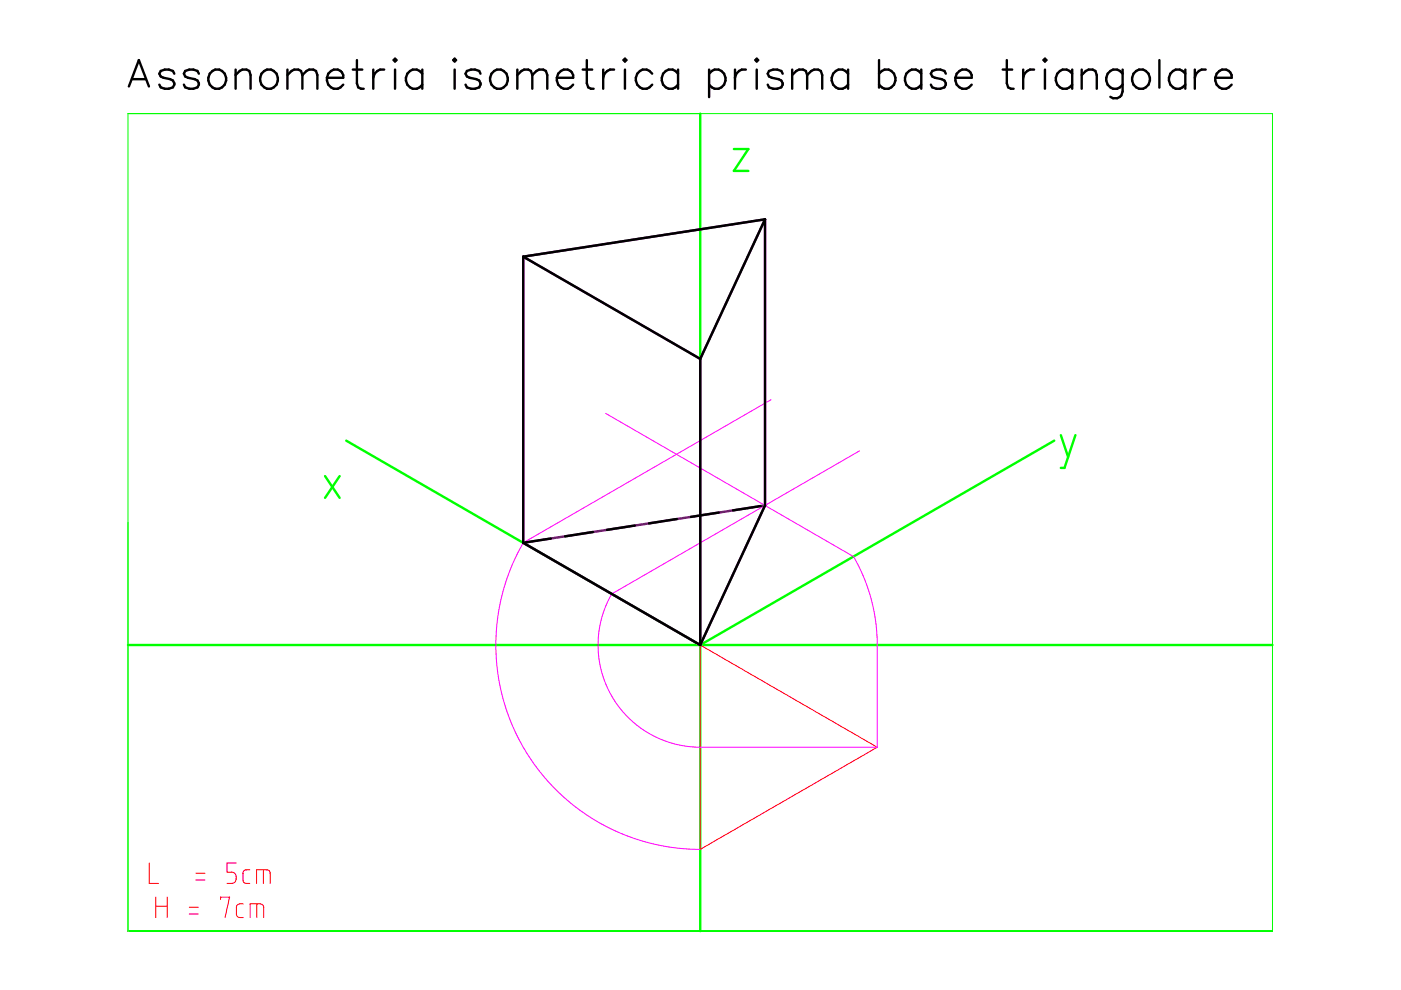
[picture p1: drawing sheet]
<svg xmlns="http://www.w3.org/2000/svg" width="297mm" height="210mm" viewBox="0 0 297 210" stroke-linecap="round" stroke-linejoin="round" font-family="sans-serif">
<path d="M27.1 24.1h242.7v173.3h-242.7z" fill="none" stroke="#0f0" stroke-width=".21"/>
<path d="M148.5 24.1v173.3M155.6 31.6h3.1l-3.1 4.6h3.1M73.4 93.4l75.1 43.4 75-43.4M224.9 92.3l1.6 4.6M228 92.3l-2.3 6.9h-.8M68.9 100.9l3.1 4.7M72 100.9l-3.1 4.7M27.1 136.8h242.7" fill="none" stroke="#0f0" stroke-width=".51"/>
<g fill="none" stroke="#f00" stroke-width=".21">
<path d="M148.5 136.8l37.5 21.6-37.5 21.7zM31.6 183v4.3h2M33 190.2v4.3M33 192.1h2.4M35.4 190.2v4.3M40.1 193.8h2M40.1 192.4h2M41.5 186.6h2M41.5 185.1h2M46.8 190.7v-.5h1.9l-1 4.3M50.1 183h-2v1.9l1.3 .1 .5 .3 .2 .4-.1 1-.3 .4-.4 .2h-1.2M51.6 191.6l-1 .1-.3 .2-.2 .4 .1 1.9 .4 .3h1"/>
<path d="M53 184.4l-1.1 .1-.4 .5v1.8l.1 .2 .5 .3h.9M53 194.5v-2.9h2.3l.4 .3 .2 .3v2.3M54.4 187.3v-2.9h2.3l.4 .3 .2 .3v2.3M54.5 191.6v2.9M55.8 184.4v2.9"/>
</g>
<path d="M148.5 76.1v60.7M128.4 87.7l52.6 30.3 1.4 2.6 1 2.5 1.7 5.3 .6 3.9 .3 3.6v22.5h-37.7l-3-.2-2.5-.5-2.8-1-2.4-1.2-2.1-1.4-2.2-1.8-1.7-1.9-1.4-2-1.3-2.3-.9-2.3-.8-2.8-.3-2.6-.1-2.6 .2-2.2 .6-2.6 .8-2.5 1.2-2.5 52.6-30.4M163.5 84.8l-52.6 30.3-1.5 2.9-1.7 4-1.2 4-.8 3.9-.5 4.7v4.3l.5 4.8 1 4.5 1.6 4.9 1.9 4 2.5 4.1 2.6 3.4 3.3 3.5 3.4 3 3.9 2.7 4.1 2.2 4.5 1.8 4.5 1.2 4.9 .9 4.6 .2M27.1 197.4h.1" fill="none" stroke="#f0f" stroke-width=".21"/>
<path d="M110.9 54.4v60.7M162.2 46.5v60.7M148.5 76.1v60.7" fill="none" stroke="#f0f" stroke-width=".51"/>
<path d="M110.9 54.4l51.3-7.9-13.7 29.6zM110.9 115.1l51.3-7.9-13.7 29.6z" fill="none" stroke="#800080" stroke-width=".51"/>
<g fill="none" stroke="#000" stroke-width=".51">
<path d="M27.3 18.3l2.1-5.6 2.2 5.6M28 16.8h2.9M37 15.6l-.3-.6-.9-.2h-.9l-.8 .2-.3 .6 .3 .6 2.6 .9 .3 .8-.3 .6-.9 .3h-.9l-.8-.3-.3-.6M42.2 15.6l-.3-.6-.9-.2h-.9l-.8 .2-.3 .6 .3 .6 2.6 .9 .3 .8-.3 .6-.9 .3h-.9l-.8-.3-.3-.6M44.5 15.6a1.97 1.97 0 0 1 2.7-.4 1.97 1.97 0 0 1 .4 2.7 1.97 1.97 0 0 1-2.7 .5 1.97 1.97 0 0 1-.4-2.8zM50 15.9l.8-.9 .6-.2h.9l.6 .2 .2 .9v2.9M50 14.8v4M55.4 15.6a1.98 1.98 0 0 1 2.8-.4 1.98 1.98 0 0 1 .4 2.7 1.98 1.98 0 0 1-2.7 .5 1.98 1.98 0 0 1-.5-2.8zM60.9 15.9l.9-.9 .6-.2h.8l.6 .2 .3 .9M60.9 14.8v4M64.1 15.9l.9-.9 .6-.2h.8l.6 .2 .3 .9v2.9M64.1 15.9v2.9"/>
<path d="M69.3 16.5a1.91 1.91 0 0 0 1.1 2.2 1.91 1.91 0 0 0 2.4-.8M69.6 15.6a1.67 1.67 0 0 1 1.9-.9 1.67 1.67 0 0 1 1.3 1.8h-3.5zM74.8 14.8h2M75.7 12.7v5l.2 .8 .6 .3h.6M79.1 14.8v4M81.4 14.8a1.96 1.96 0 0 0-2.3 1.7M83.8 12.4l.3 .3-.3 .3-.3-.3zM83.8 14.8v4M89.5 15.6a1.97 1.97 0 0 0-2.7-.4 1.97 1.97 0 0 0-.4 2.7 1.83 1.83 0 0 0 3.1 0M89.5 14.8v4M96.1 12.7l.3-.3 .3 .3-.3 .3zM96.4 14.8v4"/>
<path d="M101.9 15.6l-.3-.6-.9-.2h-.8l-.9 .2-.3 .6 .3 .6 2.6 .9 .3 .6-.3 .8-.9 .3h-.8l-.9-.3-.3-.6M104.2 15.6a1.97 1.97 0 0 1 2.8-.4 1.97 1.97 0 0 1 .4 2.7 1.97 1.97 0 0 1-2.8 .5 1.97 1.97 0 0 1-.4-2.8zM109.7 15.9l.9-.9 .5-.2h.9l.6 .2 .3 .9M109.7 14.8v4M112.9 15.9l.8-.9 .6-.2h.9l.5 .2 .3 .9v2.9M112.9 15.9v2.9M118.1 16.5a1.91 1.91 0 0 0 1.1 2.2 1.91 1.91 0 0 0 2.3-.8M118.3 15.6a1.67 1.67 0 0 1 2-.9 1.67 1.67 0 0 1 1.2 1.8h-3.4zM123.5 14.8h2.1M124.4 12.7v5l.3 .8 .6 .3h.6M127.9 14.8v4M130.2 14.8a1.96 1.96 0 0 0-2.3 1.7"/>
<path d="M132.5 12.4l.3 .3-.3 .3-.3-.3zM132.5 14.8v4M138.3 15.6a1.97 1.97 0 0 0-2.8-.4 1.97 1.97 0 0 0-.4 2.7 1.83 1.83 0 0 0 3.2 0M143.8 15.6a1.89 1.89 0 0 0-2.4-.7 1.89 1.89 0 0 0-1.1 2.2 1.85 1.85 0 0 0 1.4 1.7 1.85 1.85 0 0 0 2.1-.9M143.8 14.8v4M150.3 15.6a1.97 1.97 0 0 1 2.8-.4 1.97 1.97 0 0 1 .4 2.7 1.83 1.83 0 0 1-3.2 0M150.3 14.8v5.8M155.8 14.8v4M158.1 14.8a1.96 1.96 0 0 0-2.3 1.7M160.4 12.4l.3 .3-.3 .3-.2-.3zM160.4 14.8v4M165.9 15.6l-.2-.6-.9-.2h-.9l-.9 .2-.2 .6 .2 .6 2.7 .9 .2 .8-.2 .6-.9 .3h-.9l-.9-.3-.2-.6"/>
<path d="M168 15.9l.8-.9 .6-.2h.9l.6 .2 .2 .9M168 14.8v4M171.1 15.9l.9-.9 .6-.2h.9l.5 .2 .3 .9v2.9M171.1 15.9v2.9M179.8 15.6a1.97 1.97 0 0 0-2.8-.4 1.97 1.97 0 0 0-.4 2.7 1.83 1.83 0 0 0 3.2 0M179.8 14.8v4M186.4 15.6a1.97 1.97 0 0 1 2.7-.4 1.97 1.97 0 0 1 .4 2.7 1.83 1.83 0 0 1-3.1 0M186.4 12.7v5.9M195.3 15.6a1.97 1.97 0 0 0-2.7-.4 1.97 1.97 0 0 0-.4 2.7 1.83 1.83 0 0 0 3.1 0M195.3 14.8v4M200.5 15.6l-.3-.6-.8-.2h-.9l-.8 .2-.3 .6 .3 .6 2.5 .9 .3 .8-.3 .6-.8 .3h-.9l-.8-.3-.3-.6M202.6 16.5a1.91 1.91 0 0 0 1.1 2.2 1.91 1.91 0 0 0 2.3-.8"/>
<path d="M202.8 15.6a1.67 1.67 0 0 1 2-.9 1.67 1.67 0 0 1 1.2 1.8h-3.4zM212.6 14.8h2M213.5 12.7v5l.2 .8 .6 .3h.6M216.9 14.8v4M219.2 14.8a1.96 1.96 0 0 0-2.3 1.7M221.6 12.4l.2 .3-.2 .3-.3-.3zM221.6 14.8v4M227.3 15.6a1.97 1.97 0 0 0-2.7-.4 1.97 1.97 0 0 0-.4 2.7 1.83 1.83 0 0 0 3.1 0M227.3 14.8v4M229.3 15.9l.9-.9 .6-.2h.9l.5 .2 .3 .9v2.9M229.3 14.8v4M238 15.6a1.97 1.97 0 0 0-2.8-.4 1.97 1.97 0 0 0-.4 2.7 1.83 1.83 0 0 0 3.2 0"/>
<path d="M238 14.8v4.6a1.59 1.59 0 0 1-.9 1.4 1.59 1.59 0 0 1-1.7-.3M240.3 15.6a1.97 1.97 0 0 1 2.8-.4 1.97 1.97 0 0 1 .4 2.7 1.97 1.97 0 0 1-2.8 .5 1.97 1.97 0 0 1-.4-2.8zM245.8 12.7v5.9M251.3 15.6a1.97 1.97 0 0 0-2.8-.4 1.97 1.97 0 0 0-.4 2.7 1.83 1.83 0 0 0 3.2 0M251.3 14.8v4M253.3 14.8v4M255.6 14.8a1.96 1.96 0 0 0-2.3 1.7M257.7 16.5a1.92 1.92 0 0 0 1.1 2.2 1.92 1.92 0 0 0 2.3-.8M258 15.6a1.67 1.67 0 0 1 1.9-.9 1.67 1.67 0 0 1 1.2 1.8h-3.4zM110.9 54.4v60.7M110.9 54.4l37.6 21.7M162.2 46.5l-13.7 29.6"/>
<path d="M162.2 46.5l-51.3 7.9M162.2 46.5v60.7l-13.7 29.6M148.5 76.1v60.7M110.9 115.1l37.6 21.7M116.8 114.2l-5.9 .9M125.7 112.8l-5.9 .9M134.6 111.4l-5.9 1M143.5 110l-5.9 1M152.4 108.7l-5.9 .9M161.3 107.3l-5.9 .9"/>
</g>
</svg>
